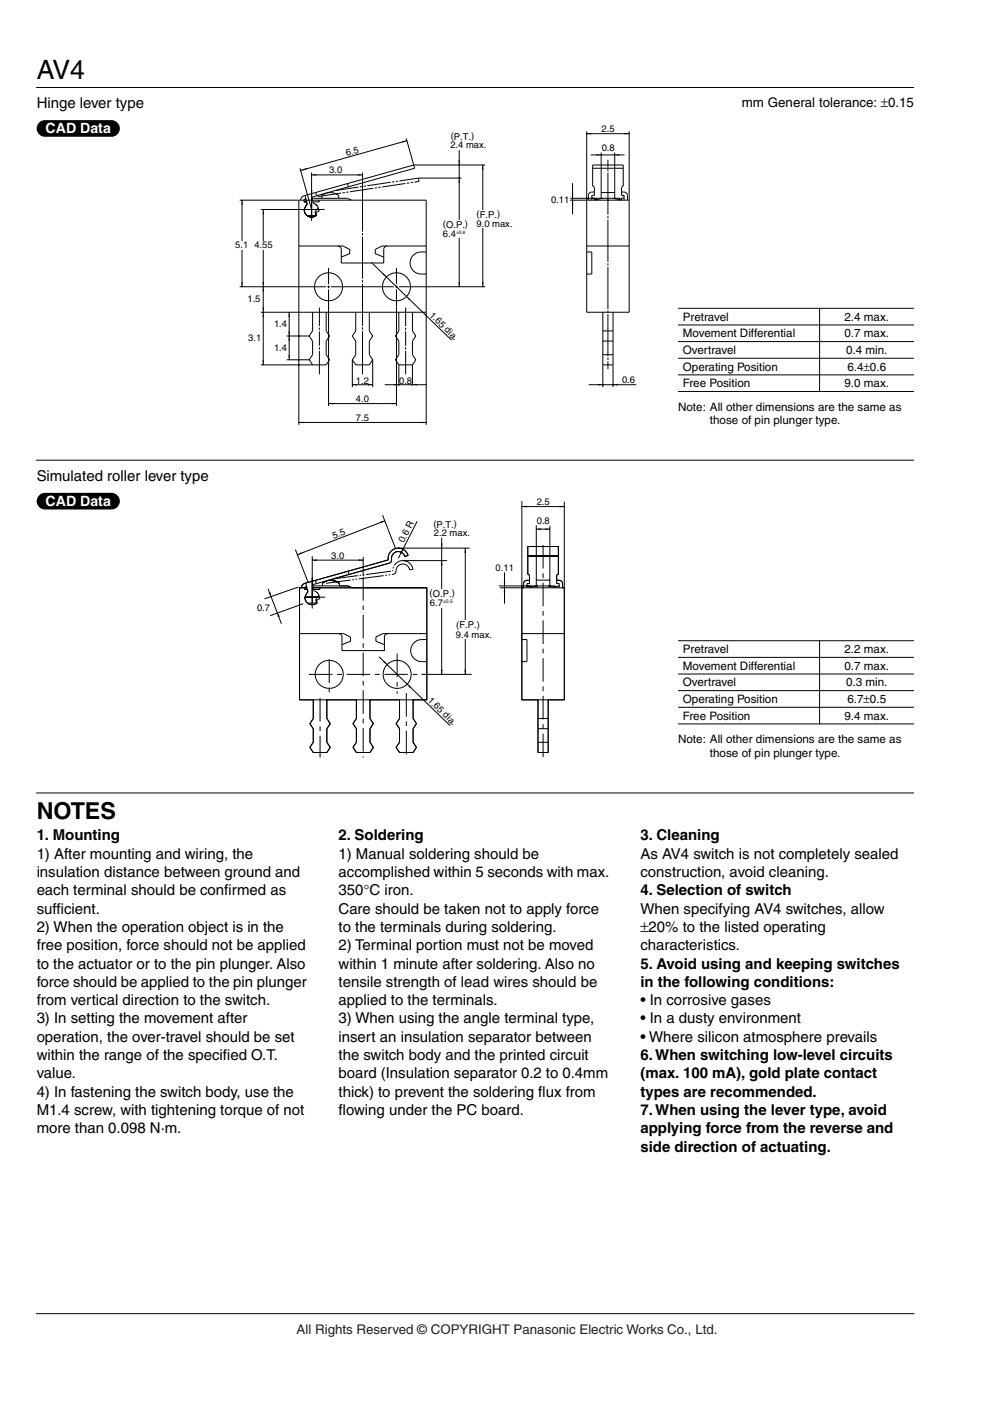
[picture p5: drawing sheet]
<svg xmlns="http://www.w3.org/2000/svg" width="210mm" height="297mm" viewBox="0 0 210 297" stroke-linecap="round" stroke-linejoin="round" font-family="sans-serif">
<defs><g id="words">
<text font-size="5.6" x="7.8" y="16.8">AV4</text>
<text font-size="4.9" x="7.8" y="173.7">NOTES</text>
<g font-size="3.2">
<text x="7.8" y="23">Hinge lever type</text>
<text x="7.8" y="102">Simulated roller lever type</text>
<text x="7.8" y="178.2">1. Mounting</text>
<text x="71.8" y="178.2">2. Soldering</text>
<text x="135.8" y="178.2">3. Cleaning</text>
<text x="7.8" y="182.1">1) After mounting and wiring, the</text>
<text x="7.8" y="185.9">insulation distance between ground and</text>
<text x="71.8" y="182.1">1) Manual soldering should be</text>
<text x="71.8" y="185.9">accomplished within 5 seconds with max.</text>
<text x="135.8" y="182.1">As AV4 switch is not completely sealed</text>
<text x="135.8" y="185.9">construction, avoid cleaning.</text>
<text x="7.8" y="189.8">each terminal should be conf</text>
<text x="47.6" y="189.8">irmed as</text>
<text x="71.8" y="189.8">350°C iron.</text>
<text x="135.8" y="189.8">4. Selection of switch</text>
<text x="7.8" y="193.7">suff</text>
<text x="7.8" y="197.6">2) When the operation object is in the</text>
<text x="12" y="193.7">icient.</text>
<text x="71.8" y="193.7">Care should be taken not to apply force</text>
<text x="71.8" y="197.6">to the terminals during soldering.</text>
<text x="135.8" y="193.7">When specifying AV4 switches, allow</text>
<text x="135.8" y="197.6">±20% to the listed operating</text>
<text x="7.8" y="201.5">free position, force should not be applied</text>
<text x="71.8" y="201.5">2) Terminal portion must not be moved</text>
<text x="135.8" y="201.5">characteristics.</text>
<text x="7.8" y="205.3">to the actuator or to the pin plunger. Also</text>
<text x="7.8" y="209.2">force should be applied to the pin plunger</text>
<text x="71.8" y="205.3">within 1 minute after soldering. Also no</text>
<text x="71.8" y="209.2">tensile strength of lead wires should be</text>
<text x="135.8" y="205.3">5. Avoid using and keeping switches</text>
<text x="135.8" y="209.2">in the following conditions:</text>
<text x="7.8" y="213.1">from vertical direction to the switch.</text>
<text x="71.8" y="213.1">applied to the terminals.</text>
<text x="135.8" y="213.1">• In corrosive gases</text>
<text x="7.8" y="217">3) In setting the movement after</text>
<text x="7.8" y="220.9">operation, the over-travel should be set</text>
<text x="71.8" y="217">3) When using the angle terminal type,</text>
<text x="71.8" y="220.9">insert an insulation separator between</text>
<text x="135.8" y="217">• In a dusty environment</text>
<text x="135.8" y="220.9">• Where silicon atmosphere prevails</text>
<text x="7.8" y="224.7">within the range of the specif</text>
<text x="47.3" y="224.7">ied O.T.</text>
<text x="71.8" y="224.7">the switch body and the printed circuit</text>
<text x="135.8" y="224.7">6. When switching low-level circuits</text>
<text x="7.8" y="228.6">value.</text>
<text x="7.8" y="232.5">4) In fastening the switch body, use the</text>
<text x="71.8" y="228.6">board (Insulation separator 0.2 to 0.4mm</text>
<text x="71.8" y="232.5">thick) to prevent the soldering f</text>
<text x="114.1" y="232.5">lux from</text>
<text x="135.8" y="228.6">(max. 100 mA), gold plate contact</text>
<text x="135.8" y="232.5">types are recommended.</text>
<text x="7.8" y="236.4">M1.4 screw, with tightening torque of not</text>
<text x="71.8" y="236.4">f</text>
<text x="71.8" y="236.4">lowing under the PC board.</text>
<text x="135.8" y="236.4">7. When using the lever type, avoid</text>
<text x="7.8" y="240.3">more than 0.098 N·m.</text>
<text x="135.8" y="240.3">applying force from the reverse and</text>
<text x="135.8" y="244.1">side direction of actuating.</text>
</g>
<g font-size="3" fill="#fff">
<text x="9.7" y="28.3">CAD Data</text>
<text x="9.7" y="107.3">CAD Data</text>
</g>
<text font-size="2.8" x="157.3" y="22.7">mm General tolerance: ±0.15</text>
<text font-size="2.8" fill="#231f20" x="62.9" y="282.8">All Rights Reserved © COPYRIGHT Panasonic Electric Works Co., Ltd.</text>
<g font-size="2.5">
<text x="144.8" y="68">Pretravel</text>
<text x="144.8" y="71.5">Movement Differential</text>
<text x="179" y="68">2.4 max.</text>
<text x="179" y="71.5">0.7 max.</text>
<text x="144.8" y="75">Overtravel</text>
<text x="179.4" y="75">0.4 min.</text>
<text x="144.8" y="78.6">Operating Position</text>
<text x="144.8" y="82.1">Free Position</text>
<text x="179" y="82.1">9.0 max.</text>
<text x="179.7" y="78.6">6.4±0.6</text>
<text x="143.8" y="87.1">Note: All other dimensions are the same as</text>
<text x="150.5" y="89.9">those of pin plunger type.</text>
<text x="144.8" y="138.5">Pretravel</text>
<text x="144.8" y="142">Movement Differential</text>
<text x="179" y="138.5">2.2 max.</text>
<text x="179" y="142">0.7 max.</text>
<text x="144.8" y="145.5">Overtravel</text>
<text x="144.8" y="149">Operating Position</text>
<text x="179.4" y="145.5">0.3 min.</text>
<text x="179.7" y="149">6.7±0.5</text>
<text x="144.8" y="152.6">Free Position</text>
<text x="179" y="152.6">9.4 max.</text>
<text x="143.8" y="157.6">Note: All other dimensions are the same as</text>
<text x="150.5" y="160.4">those of pin plunger type.</text>
</g>
<g font-size="2">
<text x="95.6" y="29.5">(P.T.)</text>
<text x="127.6" y="28">2.5</text>
<text x="73.6" y="33.1" transform="rotate(-16 73.6 33.1)">6.5</text>
<text x="95.5" y="31.5">2.4 max.</text>
<text x="127.6" y="32.1">0.8</text>
<text x="69.8" y="36.8">3.0</text>
<text x="101.1" y="46.1">(</text>
<text x="101.7" y="46.3">F.P.)</text>
<text x="116.8" y="43">0.11</text>
<text x="49.9" y="52.6">5.1</text>
<text x="53.9" y="52.7">4.55</text>
<text x="93.9" y="48.1">(O.P.</text>
<text x="93.9" y="50.2">6.4</text>
<text x="98.6" y="48.1">)</text>
<text x="101" y="48.2">9.0 max.</text>
<text x="52.5" y="64.1">1.5</text>
<text x="58.1" y="69.4">1.4</text>
<text x="90.9" y="67" transform="rotate(44 90.9 67)">1.65 dia.</text>
<text x="52.6" y="72.3">3.1</text>
<text x="58.1" y="74.4">1.4</text>
<text x="75.5" y="81.3">1.2</text>
<text x="84.6" y="81.3">0.8</text>
<text x="131.9" y="81.2">0.6</text>
<text x="75.5" y="85.2">4.0</text>
<text x="75.5" y="89.3">7.5</text>
<text x="113.8" y="107.1">2.5</text>
<text x="91.9" y="111.7">(P.T.)</text>
<text x="92" y="113.7">2.2 max.</text>
<text x="113.8" y="111.2">0.8</text>
<text x="70.2" y="118.4">3.0</text>
<text x="70.8" y="114.3" transform="rotate(-21 70.8 114.3)">5.5</text>
<text x="85.6" y="115.2" transform="rotate(-63 85.6 115.2)">0.6 R</text>
<text x="105.1" y="121.1">0.11</text>
<text x="54.5" y="129.6">0.7</text>
<text x="91.1" y="126.3">(O.P.)</text>
<text x="91.2" y="128.4">6.7</text>
<text x="96.7" y="135.2">9.4 max.</text>
<text x="96.7" y="133.2">(F.P.)</text>
<text x="90.6" y="148.6" transform="rotate(44 90.6 148.6)">1.65 dia.</text>
</g>
<text font-size="1.1" x="93.9" y="128">±0.5</text>
<text font-size="1" x="96.8" y="49.6">±0.6</text>
</g></defs>
<path d="M7.8 18.5h186M7.8 97.6h186M7.8 168.1h186M7.8 278.5h186" fill="none" stroke="#000" stroke-width=".21"/>
<path d="M23 33.9h9.5v13.8h-9.5z" fill="#fff"/>
<g fill="#000">
<path d="M63.7 36.1l1-.4v.3zM66.1 37.1l1-.2v.3zM75.9 36.9l1 .2-1 .1zM85.3 29.9l1-.1-.9 .4zM97.4 37.8l.1 .9h-.3zM97.2 34h.3l-.1 1zM102.4 35l.1 1h-.3zM124.4 28.3l1-.1v.3zM126.5 32.7l1 .1-1 .2zM130.3 32.8l1-.1v.3zM132.4 28.2l1 .1-1 .2zM51.3 42.4l.2 1h-.3z"/>
<path d="M51.2 59.8h.3l-.2 1zM55.8 44.4l.2 1h-.3zM55.7 59.8h.3l-.2 1zM81.3 57.9l.6 .8-.8-.5zM97.2 59.8h.3l-.1 1zM102.2 59.8h.3l-.1 1zM121.4 42.4l.1 1h-.3zM121.2 41.1h.3l-.1 .9zM55.8 60.8l.2 1h-.3zM55.8 66.2l.2 1h-.3zM55.7 65.2h.3l-.2 1zM55.7 76.4h.3l-.2 1z"/>
<path d="M61.3 66.2l.2 1h-.3zM61.3 71.2l.2 1h-.3zM61.2 70.3h.3l-.2 .9zM61.2 75.3h.3l-.2 1zM86.2 62.9l.8 .5-.2 .3zM63.4 89.6l1-.2v.3zM69.7 85.6l1-.2v.3zM74.7 81.6l1-.2v.3zM78 81.4l1 .2-1 .1zM83.1 85.4l1 .2-1 .1zM83.6 81.4l1 .2-1 .1zM87.4 81.6l1-.2v.3z"/>
<path d="M89.4 89.4l1 .2-1 .1zM126.8 81.4l1 .2-1 .1zM130 81.6l1-.2v.3z"/>
</g>
<g fill="none" stroke="#000" stroke-width=".21">
<path d="M63.6 35.7l2.5 8.7M66.1 36.6v10.2M66.1 37.1h10.8M73.7 38.9l.2 .7M76.9 36.6v12.5M86.1 29.4l1.8 6.3-21.5 6-.2 .4M86.3 29.8l-22.6 6.3M88.7 37.8h9.2M97.4 31.8v29M102.4 35v25.8M102.9 35h-15.2l-23.2 6.5a1.08 1.08 0 0 0-.8 .9M121.4 38.8v6.6"/>
<path d="M124.4 27.8v38.4h9v-38.4M124.4 28.3h9M125.3 32.8h7.1M125.7 35.7h6.4M127.5 32.3v9.7M128.9 33.9v1.6M128.9 35.8v.5M128.9 36.6v8.9M130.3 32.3v9.7M50.8 42.4h39.6v47.7M51.3 42.4v18.4M55.3 44.4h13.5"/>
<path d="M55.8 44.4v33M63.4 52.2h9.3l1.5 .7v.9l-1.8 .7M63.4 42.4v47.7M64.7 41.4l.4 2M64.8 42.4l.4 .9M64.9 42.1l-.4 .2-.1 .5h.5M65.1 43.4a1.51 1.51 0 0 0 0 2.3h1.9l-.2-.7 .7-1M65.1 43.4a1.52 1.52 0 0 0-.2 2.2 1.52 1.52 0 0 0 2.2 0M66.2 42.1l7.4-.1 1 .4M66.2 42.1l.3 1 .7 .5M66.9 40.8l.2 .7M67 43.3a1.51 1.51 0 0 1 .6 1.3l.1 .1-.7 .4 .1 .5"/>
<path d="M67.1 45.6a1.62 1.62 0 0 1-1.9 .2M67.7 42.4v.4h-1.3M68.2 42v-.5a2.7 2.7 0 0 1 3.6 0v.5M69.7 56.8v3.5M71.6 52.2a.72 .72 0 0 1 .8 .7v2.9h9v-2.9a.72 .72 0 0 1 .7-.7M76.9 49.4v.5M76.9 50.2v8.9M76.9 59.4v.5M78.7 55.6l17 16.5M84.1 56.8v3.5M90.4 53.4a2.7 2.7 0 0 0-3.4 1.8 2.34 2.34 0 0 0 2.3 2.9h1.1M90.4 52.2h-9.4l-1.4 .7v.9l1.8 .7"/>
<path d="M120.9 42h10.5v.4l-1.4-.4M120.9 42.4h12.5M124.4 52.2h9M124.4 53.4h1.1v4.7h-1.1M125.5 42.4v-1h.5v-1.6l-.3-.3v-4.5h6.4v4.5l-.3 .3v1.6h.5v1M125.5 42h.5v.4M126 40.7a.97 .97 0 0 0-1.2 .5v1.2M126.4 42v.4l1.4-.4M127.5 40.8h2.8M128.9 45.8v.5M128.9 46.6v8.9M128.9 55.8v.5"/>
<path d="M128.9 56.6v8.9M131.8 40.7a.97 .97 0 0 1 1.2 .5v1.2M132.3 42h-.5v.4M50.8 60.8h18.3M55.3 66.2h35.1M60.8 71.2h4.8M60.8 76.3h4.8M61.3 66.2v10.1M65.6 71.2l.7 1.1v2.9l-.7 1.1M65.6 76.3l.7 1.1M66.3 66.2v4l-.7 1M67.7 65.2v4"/>
<path d="M67.7 69.5v.5M67.7 70.3v3M67.7 73.6v.5M67.7 74.4v5M69.2 66.2v4l.7 1-.7 1.1v2.9l.7 1.1-.7 1.1h-13.9M69.4 60.8h.5M69.7 60.6v.5M69.7 61.4v24.7M70.2 60.8h13.3M74.7 76.3l.7 1.1h2.9l.7-1.1M74.7 76.3v5.8M75.4 66.2v4l-.7 1 .7 1.1v2.9l-.7 1.1"/>
<path d="M76.9 60.2v8.9M76.9 69.4v.5M76.9 70.2v9.2M78.3 66.2v4l.7 1-.7 1.1v2.9l.7 1.1M79 76.3v5.8M83.8 60.8h.5M84.1 60.6v.5M84.1 61.4v24.7M84.6 77.4h2.8M84.6 66.2v4l-.8 1 .8 1.1v2.9l-.8 1.1 .8 1.1M84.6 77.4v4.4M84.6 60.8h18.3"/>
<path d="M86 65.2v4M86 69.5v.5M86 70.3v3M86 73.6v.5M86 74.4v5M87.4 66.2v4l.8 1-.8 1.1v2.9l.8 1.1-.8 1.1M87.4 77.4v4.4M127.8 66.2v15.9M127.8 77.4h2.2M127.8 75.2h2.2M127.8 72.3h2.2M127.8 70.2h2.2"/>
<path d="M128.9 65.8v.5M128.9 66.6v8.9M128.9 75.8v.5M128.9 76.6v1.7M130 66.2v15.9M63.4 89.6h27M69.7 85.6h14.4M74.7 81.6h4.3M81.6 81.6h8.8M124.8 81.6h10.1"/>
<circle cx="69.7" cy="60.8" r="2.97"/>
<circle cx="84.1" cy="60.8" r="2.97"/>
</g>
<path d="M88.7 37.8l.1 .7M67.4 41.7l21.4-3.2M71.1 40.4l17.6-2.6" fill="none" stroke="#000" stroke-width=".21" stroke-dasharray="5 .3 .5 .3 .5 .3" stroke-linecap="butt"/>
<g fill="#fff">
<path d="M54.8 51.1h2.2v1.8h-2.2z"/>
<path d="M96.4 46.6h2.1v3.8h-2.1z"/>
<path d="M101.5 44.5h2.1v3.8h-2.1z"/>
<path d="M50.2 51.1h2.2v1.8h-2.2z"/>
</g>
<path d="M143.8 65.4h50M143.8 68.9h50M143.8 72.4h50M143.8 76h50M143.8 79.5h50M173.8 65.3v17.8M143.8 83h50" fill="none" stroke="#000" stroke-width=".21"/>
<path d="M8.3 26l.8-.5h.4h14.1a1.76 1.76 0 0 1 1.8 1.7 1.76 1.76 0 0 1-1.8 1.8h-14.1a1.76 1.76 0 0 1-1.6-1.1 1.76 1.76 0 0 1 .4-1.9z" fill="#000"/>
<path d="M23.7 112.9h8.1v13.1h-8.1z" fill="#fff"/>
<g fill="#000">
<path d="M63.1 117.6l.8-.5 .1 .3zM66.2 118.8l1-.2v.3zM76 118.6l1 .2-1 .1zM80.6 110.6l1-.2-.9 .5zM85.4 116.5l-.3 .9-.3-.2zM93.6 118.9l.2 .9h-.3zM93.5 115.2h.3l-.2 1zM98.7 116.2l.1 1h-.3zM110.6 107.4l1-.2v.4zM113.7 112.2l1-.2v.4zM115.6 112l1 .2-1 .2zM118.7 107.2l.9 .2-.9 .2z"/>
<path d="M107 124.6l.1 1h-.3zM106.8 123.2h.3l-.1 1zM81.5 140.1l.6 .8-.9-.5zM86.3 145l.9 .6-.3 .3zM93.5 142h.3l-.2 1zM98.5 142h.3l-.1 1z"/>
</g>
<g fill="none" stroke="#000" stroke-width=".21">
<path d="M62.6 116.5l2.7 7M66.2 117.9v11.1M66.2 118.8h10.8M77 118.1v4M81.1 109.2l2.8 7.1M81.6 110.4l-18.5 7.2M84.4 116.2h15.2M85.4 118.9h9.4M88.5 110.5l-4.1 7.9M93.6 114v29M98.7 116.2v26.8M110.6 106.2v42.2h9v-42"/>
<path d="M110.6 107.4h9M111.9 115.9h6.5v5.8l-.3 .2-.1 1.1a.98 .98 0 0 1 1.2 .5l.1 1.1h.3v23.8h-3.4v11.1h-2.1v-11.1h-3.5v-23.8h.4v-.8a.72 .72 0 0 1 .7-.8h.6l-.1-1.1-.3-.2zM111.9 117.8h6.5M111.9 118h6.5M113.7 111.4v12.8M113.7 112.2h2.9M116.6 111.5v12.7M63.5 124.6h.4a1.08 1.08 0 0 1 .8-.9l17.6-5a2.16 2.16 0 0 1 1.7-2.4 2.16 2.16 0 0 1 2.5 1.5l-.7 .2a1.48 1.48 0 0 0-1.8-1 1.48 1.48 0 0 0-1 1.9l-.5 .5-11.9 3.3-.4 .3 1.8 .7v.5h1.8l.9 .4h15.8v23.8h-2.9v3.9l.7 1.1-.7 1.1v2.9l.7 1.1-.7 1h-2.9l-.7-1 .7-1.1v-2.9l-.7-1.1 .7-1.1v-3.9h-6.3v3.9l.8 1.1-.8 1.1v2.9l.8 1.1-.8 1h-2.8l-.8-1 .8-1.1v-2.9l-.8-1.1 .8-1.1v-3.9h-6.3v3.9l.7 1.1-.7 1.1v2.9l.7 1.1-.7 1h-2.9l-.7-1 .7-1.1v-2.9l-.7-1.1 .7-1.1v-3.9h-2.9zM63.5 134.3h9.4l1.4 .8v.9l-1.8 .7M64.6 124.6v.4h.5M64.6 126.6h.1M64.8 126.6h4.2"/>
<path d="M64.8 123.6l.4 2M64.9 124.6l.4 .9M65 124.3l-.4 .3M65.1 124.6h-1.6v23.8h27v-23.8h-24.1M65.2 125.6a1.52 1.52 0 0 0-.1 2.2 1.52 1.52 0 0 0 2.2 0M65.2 125.6a1.51 1.51 0 0 0 0 2.3l1.9-.1-.2-.6 .7-1M66.3 124.3l7.5-.1 .9 .4M66.5 123.9l16-4.5a.92 .92 0 0 0 .5-1.2 1.44 1.44 0 0 1 1.3-1.3 1.44 1.44 0 0 1 1.5 1.1l.7-.2a2.16 2.16 0 0 0-2.5-1.5 2.16 2.16 0 0 0-1.7 2.4l-17.6 5a1.08 1.08 0 0 0-.8 .9M66.6 123.9l-.3 .2 .3 1.1 .7 .5M66.9 123l.2 .7M67.1 125.5a1.5 1.5 0 0 1 .6 1.2l.1 .2-.7 .4 .2 .5M67.3 127.8a1.62 1.62 0 0 1-2 .1"/>
<path d="M67.8 124.6v.4h-1.3M68.4 124.2v-.5a2.7 2.7 0 0 1 3.6 0v.5M71.8 134.3a.72 .72 0 0 1 .7 .8v2.8h9v-2.8a.72 .72 0 0 1 .7-.8M73.8 121.1l.2 .7M80.4 139.3l15 14.5M87.6 120.7l-.8 .1M90.5 135.6a2.7 2.7 0 0 0-3.4 1.8 2.34 2.34 0 0 0 2.3 2.9h1.1M90.5 134.3h-9.4l-1.4 .8v.9l1.8 .7M105.8 124.2h11.9v.4l-1.5-.4M106 124.6h13.6M107 121.4v6.6M110.6 135.6h1.1v4.7h-1.1"/>
<path d="M110.6 134.3h9M111.7 124.6v-.9h.6v-1.6l-.4-.4v-5.8h6.5v5.8l-.4 .4v1.6h.6v.9M111.7 124.3h.6v.3M112.3 123a.97 .97 0 0 0-1.2 .5l-.1 1.1M112.6 124.2v.4l1.5-.4M113.7 123h2.9M118 123a.98 .98 0 0 1 1.2 .5l.1 1.1M118.6 124.3h-.6v.3M66.4 148.4v3.9l-.7 1.1 .7 1.1v2.9l-.7 1.1 .7 1h2.9l.7-1-.7-1.1v-2.9l.7-1.1-.7-1.1v-3.9M75.6 148.4v3.9l-.8 1.1 .8 1.1v2.9l-.8 1.1 .8 1h2.8l.8-1-.8-1.1v-2.9l.8-1.1-.8-1.1v-3.9M84.7 148.4v3.9l-.7 1.1 .7 1.1v2.9l-.7 1.1 .7 1h2.9l.7-1-.7-1.1v-2.9l.7-1.1-.7-1.1v-3.9M89.3 143h10.7"/>
<path d="M114.1 148.4v11.1h2.1v-11.1M114.1 152.3h2.1M114.1 154.5h2.1M114.1 157.4h2.1"/>
<circle cx="69.8" cy="143" r="2.97"/>
<circle cx="84.2" cy="143" r="2.97"/>
</g>
<path d="M69.1 123.7l14.3-1.9M70.6 122.7l12.7-1.6M83.4 121.8a.72 .72 0 0 0 .6-.8M86.8 120.8a1.44 1.44 0 0 0-1.5-1.2 1.44 1.44 0 0 0-1.3 1.4M87.6 120.7a2.16 2.16 0 0 0-2.4-1.8 2.16 2.16 0 0 0-1.9 2.2" fill="none" stroke="#000" stroke-width=".21" stroke-dasharray="5.3 .4 .4 .4 .4 .4" stroke-linecap="butt"/>
<path d="M115.1 115.5v45.6M64.8 126.6h2.7M66.2 122.4v5.9M69.8 139.8v7.9M77 122.4v38.2M84.2 138.6v8.5M65.5 143h23.8M67.9 148v12.6M86.1 146.9v13.7" fill="none" stroke="#000" stroke-width=".21" stroke-dasharray="5 1 1 1" stroke-linecap="butt"/>
<g fill="#fff">
<path d="M93.4 124.9h.7v4h-.7z"/>
<path d="M98.2 131.5h.7v3.9h-.7z"/>
</g>
<path d="M56.8 124.8l2.9 7.5M63.3 124.5l-7.2 2.5M64.3 128l-7 2.5M143.8 135.8h50M143.8 139.4h50M173.8 135.8v17.7M143.8 142.9h50M143.8 146.4h50M143.8 150h50M143.8 153.5h50" fill="none" stroke="#000" stroke-width=".21"/>
<path d="M8.3 105l.8-.4 .4-.1h14.1a1.76 1.76 0 0 1 1.8 1.8 1.76 1.76 0 0 1-1.8 1.7h-14.1a1.76 1.76 0 0 1-1.6-1.1 1.76 1.76 0 0 1 .4-1.9zM56.9 125.7l.5-.1v.8zM58.9 129.9l.5 .8-.5 .1z" fill="#000"/>
<use href="#words"/>
</svg>
